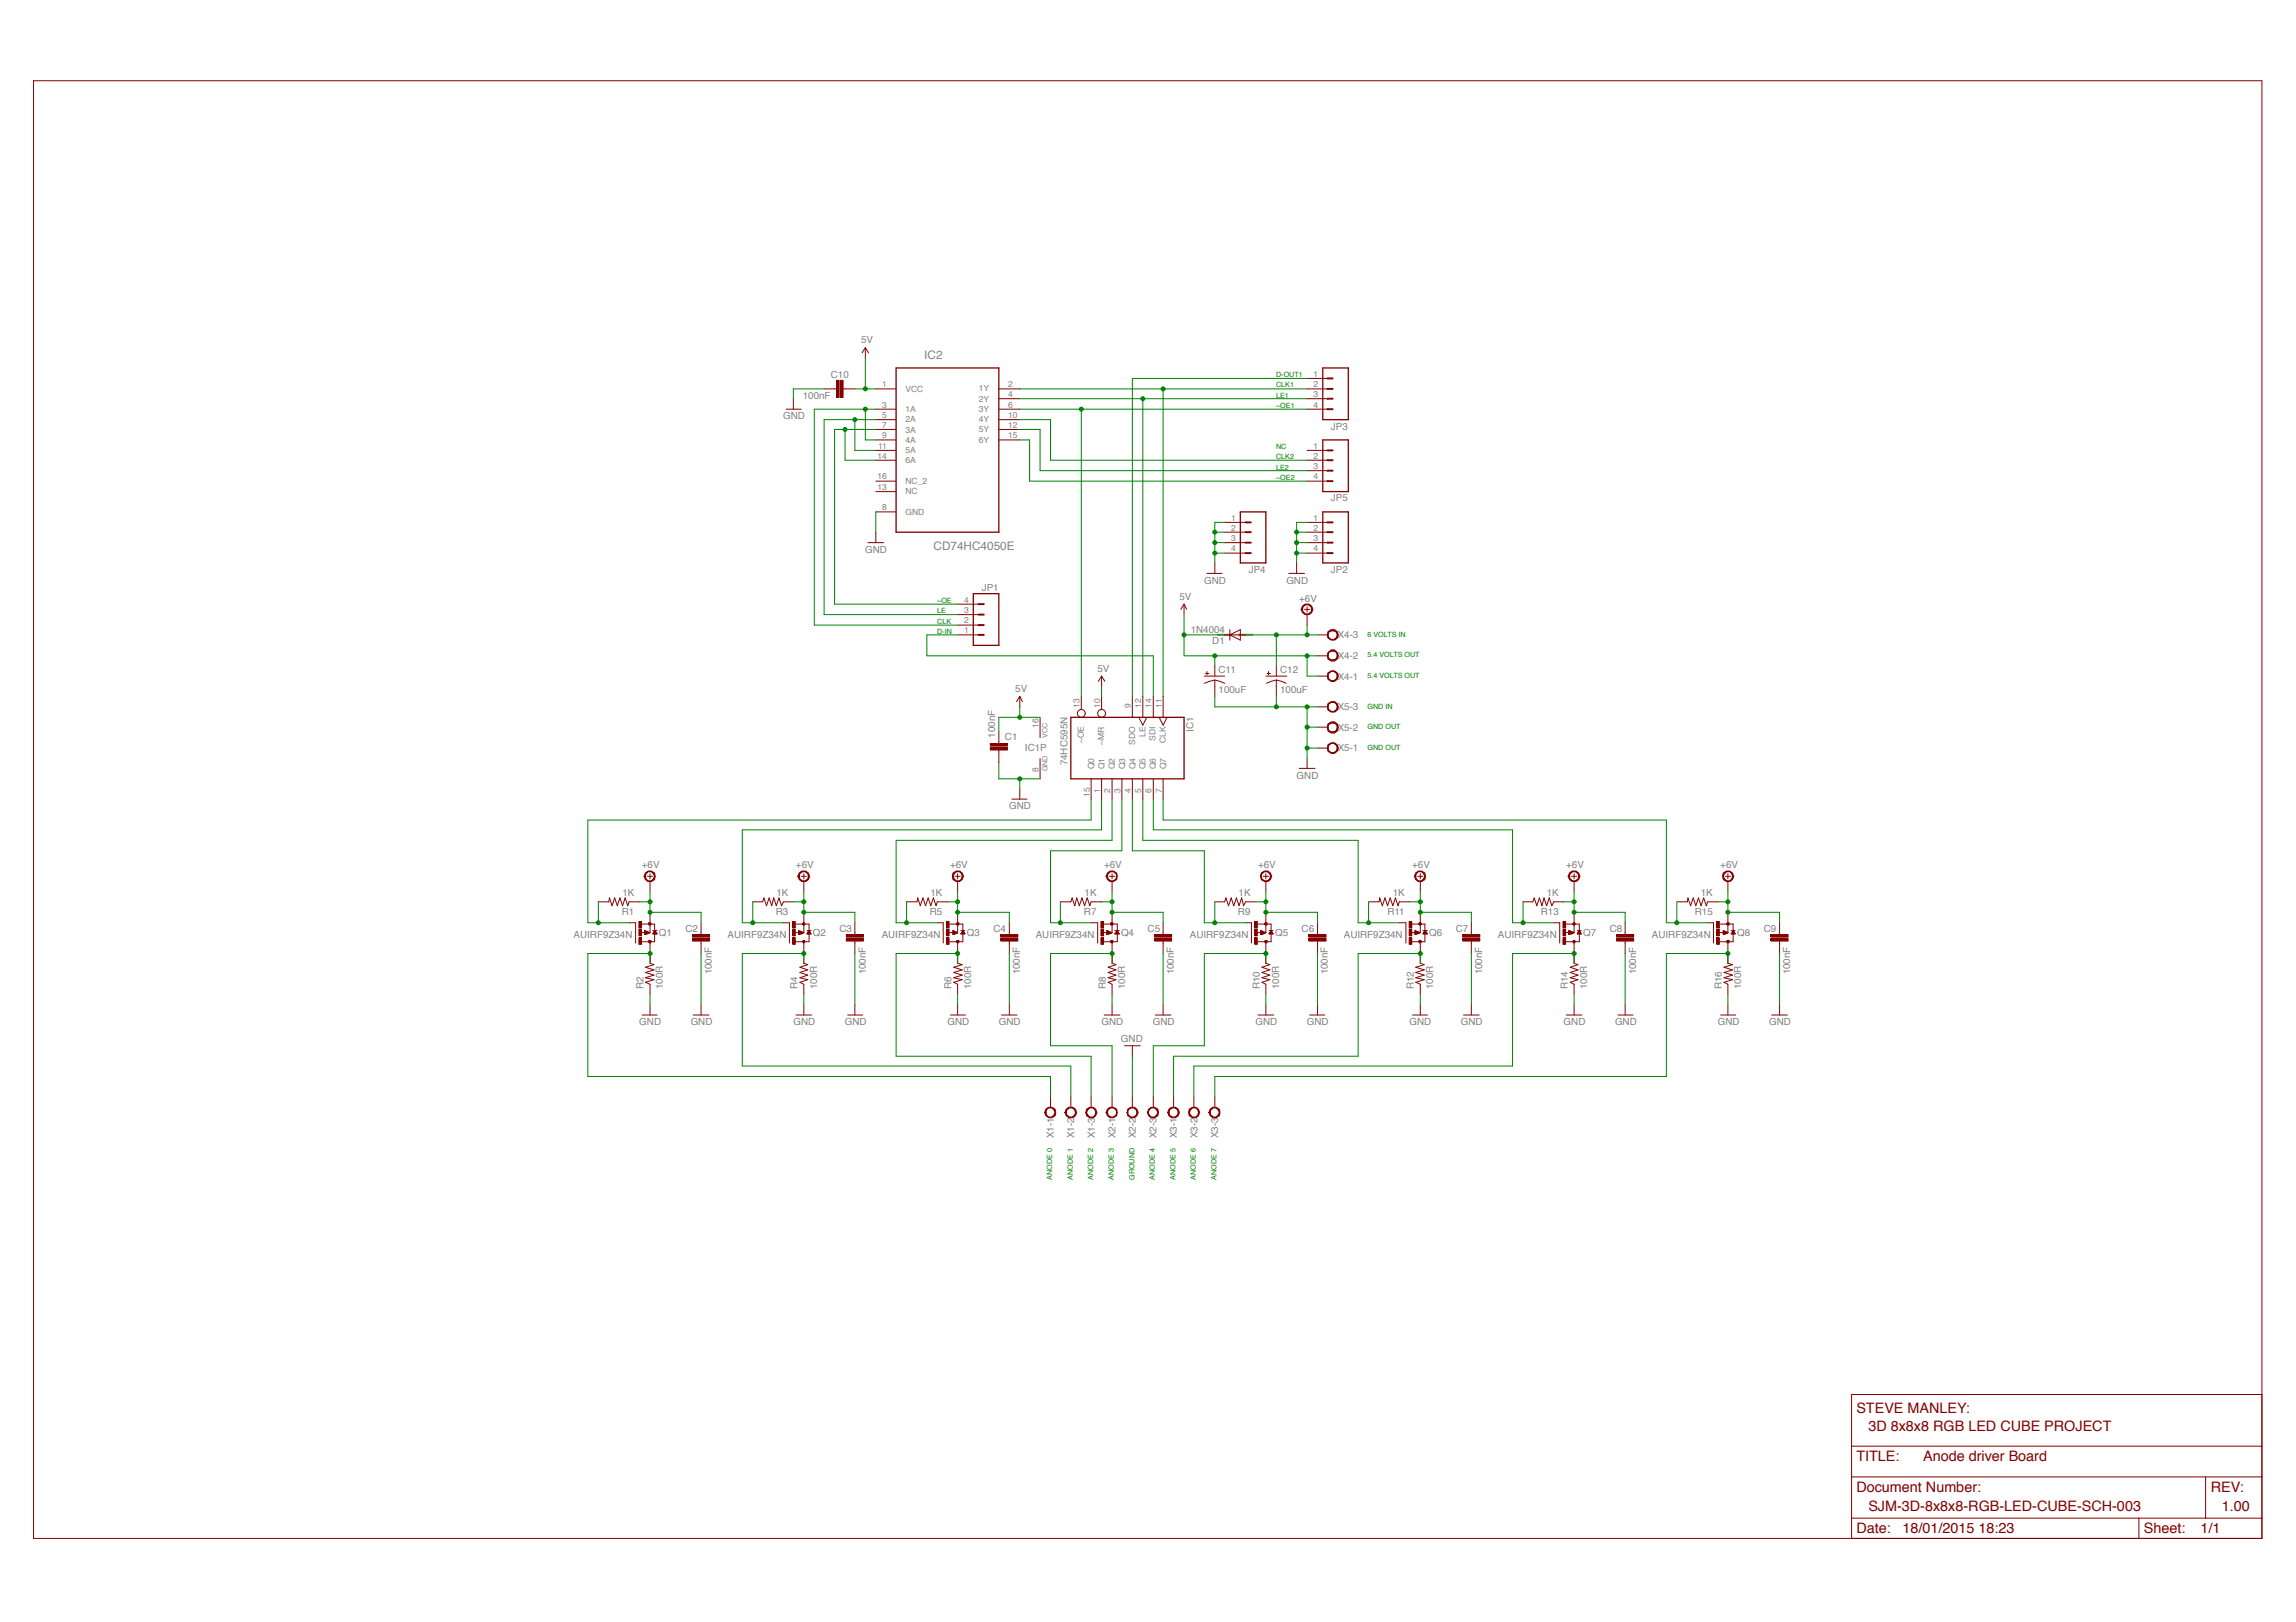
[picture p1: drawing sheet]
<svg xmlns="http://www.w3.org/2000/svg" width="297mm" height="210mm" viewBox="0 0 297 210" stroke-linecap="round" stroke-linejoin="round" font-family="sans-serif">
<defs><g id="words">
<g font-size="1.9" fill="#820000">
<text x="240.2" y="182.9">STEVE MANLEY:</text>
<text x="241.7" y="185.2">3D 8x8x8 RGB LED CUBE PROJECT</text>
<text x="240.2" y="189.1">TITLE:</text>
<text x="248.8" y="189.1">Anode driver Board</text>
<text x="240.2" y="193.1">Document Number:</text>
<text x="241.7" y="195.5">SJM-3D-8x8x8-RGB-LED-CUBE-SCH-003</text>
<text x="286" y="193.1">REV:</text>
<text x="287.5" y="195.5">1.00</text>
<text x="240.2" y="198.4">Date:</text>
<text x="246.1" y="198.4">18/01/2015 18:23</text>
<text x="277.4" y="198.4">Sheet:</text>
<text x="284.7" y="198.4">1/1</text>
</g>
<g font-size="1.5" fill="#808080">
<text x="119.6" y="46.4">IC2</text>
<text x="120.8" y="71.1">CD74HC4050E</text>
</g>
<g font-size="1.3" fill="#808080">
<text x="111.4" y="44.4">5V</text>
<text x="103.9" y="51.7">100nF</text>
<text x="107.5" y="48.9">C10</text>
<text x="101.3" y="54.3">GND</text>
<text x="172.2" y="55.6">JP3</text>
<text x="172.2" y="64.9">JP5</text>
<text x="111.9" y="71.5">GND</text>
<text x="127" y="76.4">JP1</text>
<text x="152.6" y="77.6">5V</text>
<text x="155.8" y="75.5">GND</text>
<text x="161.6" y="74.2">JP4</text>
<text x="166.4" y="75.5">GND</text>
<text x="168.1" y="77.8">+6V</text>
<text x="172.2" y="74.2">JP2</text>
<text x="154" y="81.9">1N4004</text>
<text x="156.8" y="83.3">D1</text>
<text x="173.1" y="82.6">X4-3</text>
<text x="131.3" y="89.6">5V</text>
<text x="142" y="86.9">5V</text>
<text x="157.6" y="89.7">100uF</text>
<text x="157.6" y="87.1">C11</text>
<text x="165.6" y="89.7">100uF</text>
<text x="165.6" y="87.1">C12</text>
<text x="173.1" y="87.9">X4-1</text>
<text x="173.1" y="85.3">X4-2</text>
<text x="128.8" y="95.4" transform="rotate(-90 128.8 95.4)">100nF</text>
<text x="130" y="95.8">C1</text>
<text x="154.4" y="94.7" transform="rotate(-90 154.4 94.7)">IC1</text>
<text x="173.1" y="94.6">X5-2</text>
<text x="173.1" y="91.9">X5-3</text>
<text x="132.6" y="97.2">IC1P</text>
<text x="138.1" y="99.1" transform="rotate(-90 138.1 99.1)">74HC595N</text>
<text x="167.7" y="100.8">GND</text>
<text x="173.1" y="97.2">X5-1</text>
<text x="130.5" y="104.7">GND</text>
<text x="83" y="112.4">+6V</text>
<text x="103" y="112.4">+6V</text>
<text x="122.9" y="112.4">+6V</text>
<text x="142.8" y="112.4">+6V</text>
<text x="162.8" y="112.4">+6V</text>
<text x="182.7" y="112.4">+6V</text>
<text x="202.6" y="112.4">+6V</text>
<text x="222.6" y="112.4">+6V</text>
<text x="80.4" y="118.4">R1</text>
<text x="80.5" y="115.9">1K</text>
<text x="100.4" y="118.4">R3</text>
<text x="100.5" y="115.9">1K</text>
<text x="120.3" y="118.4">R5</text>
<text x="120.4" y="115.9">1K</text>
<text x="140.2" y="118.4">R7</text>
<text x="140.3" y="115.9">1K</text>
<text x="160.2" y="118.4">R9</text>
<text x="160.2" y="115.9">1K</text>
<text x="179.5" y="118.4">R11</text>
<text x="180.2" y="115.9">1K</text>
<text x="199.3" y="118.4">R13</text>
<text x="200.1" y="115.9">1K</text>
<text x="219.3" y="118.4">R15</text>
<text x="220" y="115.9">1K</text>
<text x="74.2" y="121.3">AUIRF9Z34N</text>
<text x="85.2" y="121.1">Q1</text>
<text x="88.7" y="120.6">C2</text>
<text x="94.1" y="121.3">AUIRF9Z34N</text>
<text x="105.2" y="121.1">Q2</text>
<text x="108.6" y="120.6">C3</text>
<text x="114.1" y="121.3">AUIRF9Z34N</text>
<text x="125.1" y="121.1">Q3</text>
<text x="128.5" y="120.6">C4</text>
<text x="134" y="121.3">AUIRF9Z34N</text>
<text x="145" y="121.1">Q4</text>
<text x="148.5" y="120.6">C5</text>
<text x="153.9" y="121.3">AUIRF9Z34N</text>
<text x="165" y="121.1">Q5</text>
<text x="168.4" y="120.6">C6</text>
<text x="173.9" y="121.3">AUIRF9Z34N</text>
<text x="184.9" y="121.1">Q6</text>
<text x="188.3" y="120.6">C7</text>
<text x="193.8" y="121.3">AUIRF9Z34N</text>
<text x="204.8" y="121.1">Q7</text>
<text x="208.3" y="120.6">C8</text>
<text x="213.7" y="121.3">AUIRF9Z34N</text>
<text x="224.7" y="121.1">Q8</text>
<text x="228.2" y="120.6">C9</text>
<text x="83.3" y="128" transform="rotate(-90 83.3 128)">R2</text>
<text x="85.8" y="128" transform="rotate(-90 85.8 128)">100R</text>
<text x="92.1" y="126.1" transform="rotate(-90 92.1 126.1)">100nF</text>
<text x="103.2" y="128" transform="rotate(-90 103.2 128)">R4</text>
<text x="105.7" y="128" transform="rotate(-90 105.7 128)">100R</text>
<text x="112" y="126.1" transform="rotate(-90 112 126.1)">100nF</text>
<text x="123.1" y="128" transform="rotate(-90 123.1 128)">R6</text>
<text x="125.6" y="128" transform="rotate(-90 125.6 128)">100R</text>
<text x="131.9" y="126.1" transform="rotate(-90 131.9 126.1)">100nF</text>
<text x="143" y="128" transform="rotate(-90 143 128)">R8</text>
<text x="145.6" y="128" transform="rotate(-90 145.6 128)">100R</text>
<text x="151.9" y="126.1" transform="rotate(-90 151.9 126.1)">100nF</text>
<text x="163" y="128" transform="rotate(-90 163 128)">R10</text>
<text x="165.5" y="128" transform="rotate(-90 165.5 128)">100R</text>
<text x="171.8" y="126.1" transform="rotate(-90 171.8 126.1)">100nF</text>
<text x="182.9" y="128" transform="rotate(-90 182.9 128)">R12</text>
<text x="185.4" y="128" transform="rotate(-90 185.4 128)">100R</text>
<text x="191.7" y="126.1" transform="rotate(-90 191.7 126.1)">100nF</text>
<text x="202.8" y="128" transform="rotate(-90 202.8 128)">R14</text>
<text x="205.3" y="128" transform="rotate(-90 205.3 128)">100R</text>
<text x="211.7" y="126.1" transform="rotate(-90 211.7 126.1)">100nF</text>
<text x="222.8" y="128" transform="rotate(-90 222.8 128)">R16</text>
<text x="225.3" y="128" transform="rotate(-90 225.3 128)">100R</text>
<text x="231.6" y="126.1" transform="rotate(-90 231.6 126.1)">100nF</text>
<text x="82.7" y="132.6">GND</text>
<text x="89.4" y="132.6">GND</text>
<text x="102.6" y="132.6">GND</text>
<text x="109.3" y="132.6">GND</text>
<text x="122.6" y="132.6">GND</text>
<text x="129.2" y="132.6">GND</text>
<text x="142.5" y="132.6">GND</text>
<text x="145" y="134.9">GND</text>
<text x="149.1" y="132.6">GND</text>
<text x="162.4" y="132.6">GND</text>
<text x="169.1" y="132.6">GND</text>
<text x="182.4" y="132.6">GND</text>
<text x="189" y="132.6">GND</text>
<text x="202.3" y="132.6">GND</text>
<text x="208.9" y="132.6">GND</text>
<text x="222.2" y="132.6">GND</text>
<text x="228.9" y="132.6">GND</text>
<text x="136.3" y="147.3" transform="rotate(-90 136.3 147.3)">X1-1</text>
<text x="139" y="147.3" transform="rotate(-90 139 147.3)">X1-2</text>
<text x="141.6" y="147.3" transform="rotate(-90 141.6 147.3)">X1-3</text>
<text x="144.3" y="147.3" transform="rotate(-90 144.3 147.3)">X2-1</text>
<text x="147" y="147.3" transform="rotate(-90 147 147.3)">X2-2</text>
<text x="149.6" y="147.3" transform="rotate(-90 149.6 147.3)">X2-3</text>
<text x="152.3" y="147.3" transform="rotate(-90 152.3 147.3)">X3-1</text>
<text x="154.9" y="147.3" transform="rotate(-90 154.9 147.3)">X3-2</text>
<text x="157.6" y="147.3" transform="rotate(-90 157.6 147.3)">X3-3</text>
</g>
<g font-size="1.1" fill="#808080">
<text x="114.1" y="50.1">1</text>
<text x="114.1" y="52.7">3</text>
<text x="117.2" y="50.7">VCC</text>
<text x="117.2" y="53.3">1A</text>
<text x="126.6" y="50.6">1Y</text>
<text x="126.6" y="52">2Y</text>
<text x="126.6" y="53.3">3Y</text>
<text x="130.4" y="50.1">2</text>
<text x="130.4" y="51.4">4</text>
<text x="130.4" y="52.7">6</text>
<text x="169.9" y="48.8">1</text>
<text x="169.9" y="50.1">2</text>
<text x="169.9" y="51.4">3</text>
<text x="169.9" y="52.7">4</text>
<text x="113.5" y="59.4">14</text>
<text x="113.6" y="58.1">11</text>
<text x="114.1" y="54.1">5</text>
<text x="114.1" y="55.4">7</text>
<text x="114.1" y="56.7">9</text>
<text x="117.2" y="54.7">2A</text>
<text x="117.2" y="56">3A</text>
<text x="117.2" y="57.3">4A</text>
<text x="117.2" y="58.6">5A</text>
<text x="117.2" y="60">6A</text>
<text x="126.6" y="54.6">4Y</text>
<text x="126.6" y="56">5Y</text>
<text x="126.6" y="57.3">6Y</text>
<text x="130.4" y="54.1">10</text>
<text x="130.4" y="55.4">12</text>
<text x="130.4" y="56.7">15</text>
<text x="169.9" y="58.1">1</text>
<text x="169.9" y="59.4">2</text>
<text x="113.5" y="62">16</text>
<text x="113.5" y="63.4">13</text>
<text x="117.2" y="62.6">NC_2</text>
<text x="117.2" y="64">NC</text>
<text x="169.9" y="60.7">3</text>
<text x="169.9" y="62">4</text>
<text x="114.1" y="66">8</text>
<text x="117.2" y="66.6">GND</text>
<text x="159.3" y="67.4">1</text>
<text x="159.3" y="68.7">2</text>
<text x="159.3" y="70">3</text>
<text x="159.3" y="71.3">4</text>
<text x="169.9" y="67.4">1</text>
<text x="169.9" y="68.7">2</text>
<text x="169.9" y="70">3</text>
<text x="169.9" y="71.3">4</text>
<text x="124.7" y="78">4</text>
<text x="124.7" y="82">1</text>
<text x="124.7" y="80.6">2</text>
<text x="124.7" y="79.3">3</text>
<text x="134.3" y="94.2" transform="rotate(-90 134.3 94.2)">16</text>
<text x="139.7" y="91.6" transform="rotate(-90 139.7 91.6)">13</text>
<text x="142.3" y="91.6" transform="rotate(-90 142.3 91.6)">10</text>
<text x="146.3" y="91.6" transform="rotate(-90 146.3 91.6)">9</text>
<text x="147.6" y="91.6" transform="rotate(-90 147.6 91.6)">12</text>
<text x="148.2" y="95.4" transform="rotate(-90 148.2 95.4)">LE</text>
<text x="149" y="91.6" transform="rotate(-90 149 91.6)">14</text>
<text x="149.5" y="95.9" transform="rotate(-90 149.5 95.9)">SDI</text>
<text x="150.3" y="91.6" transform="rotate(-90 150.3 91.6)">11</text>
<text x="134.3" y="99.9" transform="rotate(-90 134.3 99.9)">8</text>
<text x="140.2" y="96.2" transform="rotate(-90 140.2 96.2)">~OE</text>
<text x="141.6" y="99.5" transform="rotate(-90 141.6 99.5)">Q0</text>
<text x="142.9" y="96.4" transform="rotate(-90 142.9 96.4)">~MR</text>
<text x="142.9" y="99.5" transform="rotate(-90 142.9 99.5)">Q1</text>
<text x="144.2" y="99.5" transform="rotate(-90 144.2 99.5)">Q2</text>
<text x="145.6" y="99.5" transform="rotate(-90 145.6 99.5)">Q3</text>
<text x="146.9" y="96.4" transform="rotate(-90 146.9 96.4)">SDO</text>
<text x="146.9" y="99.5" transform="rotate(-90 146.9 99.5)">Q4</text>
<text x="148.2" y="99.5" transform="rotate(-90 148.2 99.5)">Q5</text>
<text x="149.5" y="99.5" transform="rotate(-90 149.5 99.5)">Q6</text>
<text x="150.8" y="96.1" transform="rotate(-90 150.8 96.1)">CLK</text>
<text x="150.9" y="99.5" transform="rotate(-90 150.9 99.5)">Q7</text>
<text x="141" y="103.2" transform="rotate(-90 141 103.2)">15</text>
<text x="142.3" y="102.6" transform="rotate(-90 142.3 102.6)">1</text>
<text x="143.6" y="102.6" transform="rotate(-90 143.6 102.6)">2</text>
<text x="145" y="102.6" transform="rotate(-90 145 102.6)">3</text>
<text x="146.3" y="102.6" transform="rotate(-90 146.3 102.6)">4</text>
<text x="147.6" y="102.6" transform="rotate(-90 147.6 102.6)">5</text>
<text x="149" y="102.6" transform="rotate(-90 149 102.6)">6</text>
<text x="150.3" y="102.6" transform="rotate(-90 150.3 102.6)">7</text>
</g>
<g font-size=".9" fill="#008100">
<text x="165.1" y="52.8">~OE1</text>
<text x="165.1" y="50.1">CLK1</text>
<text x="165.1" y="51.5">LE1</text>
<text x="165.1" y="48.8">D-OUT1</text>
<text x="165.1" y="59.4">CLK2</text>
<text x="165.1" y="58.1">NC</text>
<text x="165.1" y="60.8">LE2</text>
<text x="165.1" y="62.1">~OE2</text>
<text x="121.2" y="80.7">CLK</text>
<text x="121.2" y="82">D-IN</text>
<text x="121.2" y="78">~OE</text>
<text x="121.2" y="79.4">LE</text>
<text x="176.9" y="82.4">6 VOLTS IN</text>
<text x="176.9" y="85.1">5.4 VOLTS OUT</text>
<text x="176.9" y="87.7">5.4 VOLTS OUT</text>
<text x="176.9" y="91.7">GND IN</text>
<text x="176.9" y="94.4">GND OUT</text>
<text x="176.9" y="97">GND OUT</text>
<text x="136.1" y="152.7" transform="rotate(-90 136.1 152.7)">ANODE 0</text>
<text x="138.8" y="152.7" transform="rotate(-90 138.8 152.7)">ANODE 1</text>
<text x="141.4" y="152.7" transform="rotate(-90 141.4 152.7)">ANODE 2</text>
<text x="144.1" y="152.7" transform="rotate(-90 144.1 152.7)">ANODE 3</text>
<text x="146.8" y="152.7" transform="rotate(-90 146.8 152.7)">GROUND</text>
<text x="149.4" y="152.7" transform="rotate(-90 149.4 152.7)">ANODE 4</text>
<text x="152.1" y="152.7" transform="rotate(-90 152.1 152.7)">ANODE 5</text>
<text x="154.7" y="152.7" transform="rotate(-90 154.7 152.7)">ANODE 6</text>
<text x="157.4" y="152.7" transform="rotate(-90 157.4 152.7)">ANODE 7</text>
</g>
<g font-size=".9" fill="#808080">
<text x="135.5" y="95.4" transform="rotate(-90 135.5 95.4)">VCC</text>
<text x="135.5" y="99.8" transform="rotate(-90 135.5 99.8)">GND</text>
</g>
</g></defs>
<path d="M160.2 82.1h1.9v.1h-1.9z" fill="#808080"/>
<path d="M160.2 82.1h1.9v.1h-1.9z" fill="none" stroke="#808080" stroke-width=".13"/>
<path d="M157.5 82.1h1.8v.1h-1.8z" fill="#808080"/>
<path d="M157.5 82.1h1.9v.1h-1.9z" fill="none" stroke="#808080" stroke-width=".13"/>
<g fill="none" stroke="#820000" stroke-width=".13">
<path d="M4.3 10.4h288.3v188.7h-288.3zM128.1 96.7h2.2v.4h-2.2zM128.1 96.2h2.2v.4h-2.2zM129.2 94.7v1.6M129.2 97.1v1.6M134.6 92.8v2.7M134.6 98.2v2.6M139.9 90.1v1.7M142.5 87.5l.4 .7M142.5 87.5l-.4 .7M142.5 87.5v1.4M142.5 90.1v1.7"/>
<path d="M146.5 90.1v2.7M147.3 92.8l.5 1 .6-1M147.8 90.1v2.7M149.2 90.1v2.7M150 92.8l.5 1 .5-1M150.5 90.1v2.7M77.4 116.7h1.4v-.5l.4 1 .3-1 .4 1 .3-1 .3 1 .4-1 .3 1 .2-.5h1.3M81.4 119.4h.8v2.6M83 119.6h1.7v.8M84.1 119.4v1.3h-1.2M141.2 100.8v2.6M142.5 100.8v2.6"/>
<path d="M143.9 100.8v2.6M145.1 100.8v2.6M146.5 100.8v2.6M147.8 100.8v2.6M149.2 100.8v2.6M150.5 100.8v2.6M84.1 121.9v.1M84.4 120.4h.6M84.7 120.8v1.1h-1.7M239.5 191.1h53.1M239.5 196.5h53.1M239.5 187.1h53.1"/>
<path d="M276.7 196.5v2.6M285.3 191.1v5.4M292.6 180.5h-53.1v18.6"/>
<circle cx="139.9" cy="92.3" r=".51"/>
<circle cx="142.5" cy="92.3" r=".51"/>
</g>
<path d="M128.1 96.9h2.2M128.1 96.4h2.2" fill="none" stroke="#820000" stroke-width=".34"/>
<path d="M138.5 92.8h14.7v8h-14.7z" fill="none" stroke="#820000" stroke-width=".17"/>
<path d="M83.9 119.4h.3v.2l-.1 .1-.2-.1z" fill-rule="evenodd" fill="#820000"/>
<path d="M83.9 119.4h.3l.1 .2-.2 .2-.2-.1z" fill="none" stroke="#820000" stroke-width=".13"/>
<path d="M83.9 121.7h.3v.1l-.1 .2-.2-.1z" fill-rule="evenodd" fill="#820000"/>
<path d="M83.9 121.7h.3l.1 .2-.2 .1h-.2z" fill="none" stroke="#820000" stroke-width=".13"/>
<path d="M82.6 121.3h.4v.9h-.4z" fill="#820000"/>
<path d="M82.7 121.4h.3v.8h-.3z" fill="none" stroke="#820000" stroke-width=".13"/>
<path d="M82.6 119.2h.4v.9h-.4z" fill="#820000"/>
<path d="M82.7 119.2h.3v.9h-.3z" fill="none" stroke="#820000" stroke-width=".13"/>
<path d="M82.6 120.2h.4v.9h-.4z" fill="#820000"/>
<g fill="none" stroke="#820000" stroke-width=".13">
<path d="M131.9 90.1l.4 .7M131.9 90.1l-.4 .7M131.9 90.1v1.4M84.1 118.1v1.3M90.7 119.4v1.5M97.4 116.7h1.3l.1-.5 .4 1 .3-1 .3 1 .3-1 .3 1 .4-1 .3 1 .3-.5h1.2M101.4 119.4h.7v2.6M103 119.6h1.7v.8M104 119.4v1.3h-1.1M130.9 103.4h2M131.9 102.1v1.3M82.7 120.3h.3v.8h-.3z"/>
<path d="M83.1 131.4h1.9M83.4 120.4l.7 .3-.7 .2M83.4 120.4v.5M83.4 120.9h.1M83.4 120.9h.4M83.4 120.8h.6M83.4 120.7h.6M83.4 120.6h.4M83.4 120.5h.2M83.4 120.4h.1M84.1 122v2.7l.5 .1-1.1 .4 1.1 .3-1.1 .3 1.1 .4-1.1 .3 1.1 .3-1.1 .3 .6 .3v1.2M84.1 130v1.4"/>
<path d="M84.5 120.8h.4M84.5 120.7h.4M84.6 120.6h.3M84.7 120.4l.3 .5h-.6zM84.7 120.5h.1M84.7 120.4h.1M89.6 120.9h2.2v.4h-2.2zM89.6 121.4h2.2v.4h-2.2zM89.7 131.4h2M90.7 121.8v1.6M90.7 130v1.4M104 121.9v.1"/>
<path d="M104.4 120.4h.5M104.7 120.8v1.1h-1.8"/>
</g>
<path d="M89.6 121.1h2.2M89.6 121.6h2.2" fill="none" stroke="#820000" stroke-width=".34"/>
<path d="M103.9 119.4h.2v.2l-.1 .1-.2-.1z" fill-rule="evenodd" fill="#820000"/>
<path d="M103.9 119.4h.2l.1 .2-.2 .2-.2-.2z" fill="none" stroke="#820000" stroke-width=".13"/>
<path d="M103.9 121.7h.2v.1l-.1 .2-.2-.2z" fill-rule="evenodd" fill="#820000"/>
<path d="M103.9 121.7h.2l.1 .2-.2 .1-.2-.1z" fill="none" stroke="#820000" stroke-width=".13"/>
<path d="M102.5 121.3h.4v.9h-.4z" fill="#820000"/>
<path d="M102.6 121.4h.3v.8h-.3z" fill="none" stroke="#820000" stroke-width=".13"/>
<path d="M102.5 119.2h.4v.9h-.4z" fill="#820000"/>
<path d="M102.6 119.2h.3v.9h-.3z" fill="none" stroke="#820000" stroke-width=".13"/>
<path d="M102.5 120.2h.4v.9h-.4z" fill="#820000"/>
<g fill="none" stroke="#820000" stroke-width=".13">
<path d="M104 118.1v1.3M110.6 119.4v1.5M117.3 116.7h1.3l.1-.5 .4 1 .3-1 .3 1 .4-1 .3 1 .4-1 .3 1 .2-.5h1.3M121.3 119.4h.7v2.6M122.9 119.6h1.7v.8M123.9 119.4v1.3h-1.1M102.6 120.3h.3v.8h-.3zM103 131.4h2M103.3 120.4l.7 .3M103.3 120.4v.5M103.3 120.9h.1M103.3 120.9h.4"/>
<path d="M103.3 120.8h.6M103.3 120.7h.7M103.3 120.6h.4M103.3 120.5h.3M103.3 120.4h.1M104 122v2.7l.5 .1-1 .4 1 .3-1 .3 1 .4-1 .3 1 .3-1 .3 .5 .3v1.2M104 130v1.4M104 120.7l-.7 .2M104.4 120.8h.4M104.5 120.7h.3M104.5 120.6h.3M104.6 120.5h.2"/>
<path d="M104.7 120.4l.2 .5h-.5zM104.7 120.4h.1M109.5 120.9h2.2v.4h-2.2zM109.5 121.4h2.2v.4h-2.2zM109.7 131.4h1.9M110.6 121.8v1.6M110.6 130v1.4M123.9 121.9v.1M124.3 120.4h.5M124.6 120.8v1.1h-1.7"/>
</g>
<path d="M109.5 121.1h2.2M109.5 121.6h2.2" fill="none" stroke="#820000" stroke-width=".34"/>
<path d="M123.8 119.4h.2v.2l-.1 .1-.1-.1h-.1z" fill-rule="evenodd" fill="#820000"/>
<path d="M123.8 119.4h.3v.3l-.2 .1-.2-.2z" fill="none" stroke="#820000" stroke-width=".13"/>
<path d="M123.8 121.7h.2v.2l-.1 .1-.2-.2z" fill-rule="evenodd" fill="#820000"/>
<path d="M123.8 121.7h.3v.3h-.2l-.2-.1z" fill="none" stroke="#820000" stroke-width=".13"/>
<path d="M122.4 121.3h.4v.9h-.4z" fill="#820000"/>
<path d="M122.4 121.4h.4v.8h-.4z" fill="none" stroke="#820000" stroke-width=".13"/>
<path d="M122.4 119.2h.4v.9h-.4z" fill="#820000"/>
<path d="M122.4 119.2h.4v.9h-.4z" fill="none" stroke="#820000" stroke-width=".13"/>
<path d="M122.4 120.2h.4v.9h-.4z" fill="#820000"/>
<g fill="none" stroke="#820000" stroke-width=".13">
<path d="M123.9 118.1v1.3M130.6 119.4v1.5M137.2 116.7h1.3l.2-.5 .3 1 .3-1 .3 1 .4-1 .3 1 .4-1 .3 1 .2-.5h1.3M141.2 119.4h.8v2.6M142.8 119.6h1.7v.8M143.9 119.4v1.3h-1.2M122.4 120.3h.4v.8h-.4zM123 131.4h1.9M123.3 120.4l.6 .3M123.3 120.4v.5M123.3 120.9h.1M123.3 120.9h.3"/>
<path d="M123.3 120.8h.6M123.3 120.7h.6M123.3 120.6h.4M123.3 120.5h.2M123.3 120.4h.1M123.9 122v2.7l.6 .1-1.1 .4 1.1 .3-1.1 .3 1.1 .4-1.1 .3 1.1 .3-1.1 .3 .5 .3v1.2M123.9 130v1.4M123.9 120.7l-.6 .2M124.4 120.8h.4M124.4 120.7h.3M124.5 120.6h.2M124.6 120.4l.2 .5h-.5z"/>
<path d="M124.6 120.5h.1M124.6 120.4h.1M129.5 120.9h2.2v.4h-2.2zM129.5 121.4h2.2v.4h-2.2zM129.6 131.4h2M130.6 121.8v1.6M130.6 130v1.4M143.9 121.9v.1M144.2 120.4h.6M144.5 120.8v1.1h-1.7"/>
</g>
<path d="M129.5 121.1h2.2M129.5 121.6h2.2" fill="none" stroke="#820000" stroke-width=".34"/>
<path d="M143.7 119.4h.2l.1 .2-.2 .1-.1-.1z" fill-rule="evenodd" fill="#820000"/>
<path d="M143.7 119.4h.3v.2l-.1 .2-.2-.1z" fill="none" stroke="#820000" stroke-width=".13"/>
<path d="M143.7 121.7h.2l.1 .1-.2 .2-.1-.1z" fill-rule="evenodd" fill="#820000"/>
<path d="M143.7 121.7h.3v.2l-.1 .1h-.2z" fill="none" stroke="#820000" stroke-width=".13"/>
<path d="M142.4 121.3h.3v.9h-.3z" fill="#820000"/>
<path d="M142.4 121.4h.4v.8h-.4z" fill="none" stroke="#820000" stroke-width=".13"/>
<path d="M142.4 119.2h.3v.9h-.3z" fill="#820000"/>
<path d="M142.4 119.2h.4v.9h-.4z" fill="none" stroke="#820000" stroke-width=".13"/>
<path d="M142.4 120.2h.3v.9h-.3z" fill="#820000"/>
<g fill="none" stroke="#820000" stroke-width=".13">
<path d="M143.9 118.1v1.3M150.5 119.4v1.5M157.2 116.7h1.2l.2-.5 .3 1 .4-1 .3 1 .4-1 .3 1 .3-1 .3 1 .2-.5h1.3M161.1 119.4h.8v2.6M162.8 119.6h1.6v.8M163.8 119.4v1.3h-1.1M142.4 120.3h.4v.8h-.4zM142.9 131.4h2M143.2 120.4l.7 .3-.7 .2M143.2 120.4v.5M143.2 120.9h.1M143.2 120.9h.4"/>
<path d="M143.2 120.8h.6M143.2 120.7h.6M143.2 120.6h.4M143.2 120.5h.2M143.2 120.4h.1M143.9 122v2.7l.5 .1-1 .4 1 .3-1 .3 1 .4-1 .3 1 .3-1 .3 .5 .3v1.2M143.9 130v1.4M144.3 120.8h.4M144.4 120.7h.3M144.4 120.6h.2M144.5 120.5h.1M144.5 120.4l.3 .5h-.6z"/>
<path d="M144.5 120.4h.1M149.4 120.9h2.2v.4h-2.2zM149.4 121.4h2.2v.4h-2.2zM149.5 131.4h2M150.5 121.8v1.6M150.5 130v1.4M163.8 121.9v.1M164.2 120.4h.5M164.4 120.8v1.1h-1.6"/>
</g>
<path d="M149.4 121.1h2.2M149.4 121.6h2.2" fill="none" stroke="#820000" stroke-width=".34"/>
<path d="M163.7 119.4h.2v.2l-.2 .1-.1-.1z" fill-rule="evenodd" fill="#820000"/>
<path d="M163.7 119.4h.2v.3l-.1 .1-.2-.2z" fill="none" stroke="#820000" stroke-width=".13"/>
<path d="M163.7 121.7h.2v.2l-.2 .1-.1-.2z" fill-rule="evenodd" fill="#820000"/>
<path d="M163.7 121.7h.2v.3h-.1l-.2-.1z" fill="none" stroke="#820000" stroke-width=".13"/>
<path d="M162.3 121.3h.3v.9h-.3z" fill="#820000"/>
<path d="M162.3 121.4h.4v.8h-.4z" fill="none" stroke="#820000" stroke-width=".13"/>
<path d="M162.3 119.2h.3v.9h-.3z" fill="#820000"/>
<path d="M162.3 119.2h.4v.9h-.4z" fill="none" stroke="#820000" stroke-width=".13"/>
<path d="M162.3 120.2h.3v.9h-.3z" fill="#820000"/>
<g fill="none" stroke="#820000" stroke-width=".13">
<path d="M163.8 118.1v1.3M170.5 119.4v1.5M177.1 116.7h1.3l.1-.5 .3 1 .4-1 .3 1 .4-1 .3 1 .3-1 .4 1 .1-.5h1.4M181 119.4h.9v2.6M182.6 119.6h1.7v.8M183.7 119.4v1.3h-1.1M162.3 120.3h.4v.8h-.4zM162.8 131.4h2M163.1 120.4l.7 .3M163.1 120.4v.5M163.1 120.9h.2M163.1 120.9h.4"/>
<path d="M163.1 120.8h.6M163.1 120.7h.7M163.1 120.6h.4M163.1 120.5h.2M163.1 120.4h.1M163.8 122v2.7l.5 .1-1 .4 1 .3-1 .3 1 .4-1 .3 1 .3-1 .3 .5 .3v1.2M163.8 130v1.4M163.8 120.7l-.7 .2M164.2 120.8h.5M164.3 120.7h.3M164.4 120.6h.1M164.4 120.5h.1"/>
<path d="M164.4 120.4l.3 .5h-.5zM164.4 120.4h.1M169.4 120.9h2.2v.4h-2.2zM169.4 121.4h2.2v.4h-2.2zM169.4 131.4h2M170.5 121.8v1.6M170.5 130v1.4M183.7 121.9v.1M184.1 120.4h.6M184.3 120.8v1.1h-1.7"/>
</g>
<path d="M169.3 121.1h2.2M169.3 121.6h2.2" fill="none" stroke="#820000" stroke-width=".34"/>
<path d="M183.6 119.4h.2l.1 .2-.2 .1-.1-.1z" fill-rule="evenodd" fill="#820000"/>
<path d="M183.6 119.4h.2l.1 .2-.2 .2-.1-.1z" fill="none" stroke="#820000" stroke-width=".13"/>
<path d="M183.6 121.7h.2l.1 .1-.2 .2-.1-.1z" fill-rule="evenodd" fill="#820000"/>
<path d="M183.6 121.7h.2l.1 .2-.2 .1h-.1z" fill="none" stroke="#820000" stroke-width=".13"/>
<path d="M182.3 121.3h.3v.9h-.3z" fill="#820000"/>
<path d="M182.3 121.4h.3v.8h-.3z" fill="none" stroke="#820000" stroke-width=".13"/>
<path d="M182.3 119.2h.3v.9h-.3z" fill="#820000"/>
<path d="M182.3 119.2h.3v.9h-.3z" fill="none" stroke="#820000" stroke-width=".13"/>
<path d="M182.3 120.2h.3v.9h-.3z" fill="#820000"/>
<g fill="none" stroke="#820000" stroke-width=".13">
<path d="M183.7 118.1v1.3M190.4 119.4v1.5M197 116.7h1.3l.2-.5 .3 1 .4-1 .3 1 .2-1 .4 1 .3-1 .4 1 .2-.5h1.3M201 119.4h.8v2.6M202.6 119.6h1.7v.8M203.6 119.4v1.3h-1.1M182.3 120.3h.3v.8h-.3zM182.7 131.4h2M183.1 120.4l.6 .3-.6 .2M183.1 120.4v.5M183.1 120.9h.1M183.1 120.9h.3"/>
<path d="M183.1 120.8h.6M183.1 120.7h.6M183.1 120.6h.4M183.1 120.5h.1M183.1 120.4h.1M183.7 122v2.7l.6 .1-1.1 .4 1.1 .3-1.1 .3 1.1 .4-1.1 .3 1.1 .3-1.1 .3 .5 .3v1.2M183.7 130v1.4M184.2 120.8h.4M184.2 120.7h.3M184.3 120.6h.2M184.3 120.4l.4 .5h-.6zM184.3 120.5h.1"/>
<path d="M184.3 120.4h.1M189.3 120.9h2.2v.4h-2.2zM189.3 121.4h2.2v.4h-2.2zM189.3 131.4h2.1M190.4 121.8v1.6M190.4 130v1.4M203.6 121.9v.1M204.1 120.4h.5M204.3 120.8v1.1h-1.8"/>
</g>
<path d="M189.2 121.1h2.2M189.2 121.6h2.2" fill="none" stroke="#820000" stroke-width=".34"/>
<path d="M203.5 119.4h.2l.1 .2-.2 .1-.1-.1z" fill-rule="evenodd" fill="#820000"/>
<path d="M203.6 119.4h.1l.1 .2-.2 .2-.1-.2z" fill="none" stroke="#820000" stroke-width=".13"/>
<path d="M203.5 121.7h.2l.1 .1-.2 .2-.1-.2z" fill-rule="evenodd" fill="#820000"/>
<path d="M203.6 121.7h.1l.1 .2-.2 .1-.1-.1z" fill="none" stroke="#820000" stroke-width=".13"/>
<path d="M202.2 121.3h.3v.9h-.3z" fill="#820000"/>
<path d="M202.2 121.4h.3v.8h-.3z" fill="none" stroke="#820000" stroke-width=".13"/>
<path d="M202.2 119.2h.3v.9h-.3z" fill="#820000"/>
<path d="M202.2 119.2h.3v.9h-.3z" fill="none" stroke="#820000" stroke-width=".13"/>
<path d="M202.2 120.2h.3v.9h-.3z" fill="#820000"/>
<g fill="none" stroke="#820000" stroke-width=".13">
<path d="M203.6 118.1v1.3M210.2 119.4v1.5M216.9 116.7h1.4l.1-.5 .3 1 .4-1 .3 1 .3-1 .4 1 .3-1 .3 1 .2-.5h1.4M220.9 119.4h.8v2.6M222.5 119.6h1.7v.8M223.5 119.4v1.3h-1.1M202.2 120.3h.3v.8h-.3zM202.6 131.4h2.1M203 120.4l.6 .3M203 120.4v.5M203 120.9h.1M203 120.9h.4"/>
<path d="M203 120.8h.6M203 120.7h.6M203 120.6h.4M203 120.5h.2M203 120.4h.1M203.6 122v2.7l.6 .1-1.1 .4 1.1 .3-1.1 .3 1.1 .4-1.1 .3 1.1 .3-1.1 .3 .5 .3v1.2M203.6 130v1.4M203.6 120.7l-.6 .2M204.1 120.8h.4M204.2 120.7h.3M204.2 120.6h.2M204.2 120.5h.2"/>
<path d="M204.3 120.4l.3 .5h-.5zM204.3 120.4h.1M209.1 120.9h2.2v.4h-2.2zM209.1 121.4h2.2v.4h-2.2zM209.3 131.4h2M210.2 121.8v1.6M210.2 130v1.4M223.5 121.9v.1M224 120.4h.5M224.2 120.8v1.1h-1.7"/>
</g>
<path d="M209.1 121.1h2.2M209.1 121.6h2.2" fill="none" stroke="#820000" stroke-width=".34"/>
<path d="M223.4 119.4h.3v.2l-.2 .1-.1-.1z" fill-rule="evenodd" fill="#820000"/>
<path d="M223.5 119.4h.2v.3l-.2 .1v-.1l-.1-.1z" fill="none" stroke="#820000" stroke-width=".13"/>
<path d="M223.4 121.7h.3v.2l-.2 .1-.1-.2z" fill-rule="evenodd" fill="#820000"/>
<path d="M223.5 121.7h.2v.3h-.2l-.1-.1z" fill="none" stroke="#820000" stroke-width=".13"/>
<path d="M222.1 121.3h.3v.9h-.3z" fill="#820000"/>
<path d="M222.1 121.4h.3v.8h-.3z" fill="none" stroke="#820000" stroke-width=".13"/>
<path d="M222.1 119.2h.3v.9h-.3z" fill="#820000"/>
<path d="M222.1 119.2h.3v.9h-.3z" fill="none" stroke="#820000" stroke-width=".13"/>
<path d="M222.1 120.2h.3v.9h-.3z" fill="#820000"/>
<g fill="none" stroke="#820000" stroke-width=".13">
<path d="M223.5 118.1v1.3M230.2 119.4v1.5M222.1 120.3h.3v.8h-.3zM222.6 131.4h2M222.9 120.4l.6 .3M222.9 120.4v.5M222.9 120.9h.1M222.9 120.9h.4M222.9 120.8h.6M222.9 120.7h.6M222.9 120.6h.5M222.9 120.5h.2"/>
<path d="M222.9 120.4h.1M223.5 122v2.7l.6 .1-1.1 .4 1.1 .3-1.1 .3 1.1 .4-1.1 .3 1.1 .3-1.1 .3 .5 .3v1.2M223.5 130v1.4M223.5 120.7l-.6 .2M224 120.8h.5M224 120.7h.4M224.1 120.6h.3M224.1 120.5h.2M224.2 120.4l.3 .5h-.5zM224.2 120.4h.1M229.1 120.9h2.2v.4h-2.2zM229.1 121.4h2.2v.4h-2.2z"/>
<path d="M229.2 131.4h2M230.2 121.8v1.6M230.2 130v1.4"/>
</g>
<path d="M229.1 121.1h2.2M229.1 121.6h2.2" fill="none" stroke="#820000" stroke-width=".34"/>
<path d="M135.3 143.5l.3-.2h.5l.4 .2 .1 .4-.1 .5-.4 .2h-.5l-.3-.2-.2-.5h.2l.1-.3 .2-.2h.5l.4 .5-.4 .6h-.5l-.2-.2-.1-.4h-.2z" fill-rule="evenodd" fill="#820000"/>
<path d="M135.3 143.5l.4-.2h.4l.4 .2 .1 .5-.1 .4-.4 .2h-.4l-.4-.2-.2-.4h.2l.1-.4 .3-.2h.4l.4 .6-.4 .6h-.4l-.3-.3-.1-.3h-.2zM135.9 141.9v1.4" fill="none" stroke="#820000" stroke-width=".13"/>
<path d="M137.9 143.5l.4-.2h.5l.3 .2 .2 .4-.2 .5-.3 .2h-.5l-.4-.2-.1-.5h.1l.1-.3 .3-.2h.4l.3 .2 .1 .3-.1 .4-.3 .2h-.4l-.3-.2-.1-.4h-.1z" fill-rule="evenodd" fill="#820000"/>
<path d="M137.9 143.5l.4-.2h.5l.3 .2 .2 .5-.2 .4-.3 .2h-.5l-.4-.2-.1-.4h.1l.1-.4 .4-.2h.3l.3 .2 .1 .4-.1 .3-.3 .3h-.3l-.4-.3-.1-.3h-.1zM138.5 141.9v1.4" fill="none" stroke="#820000" stroke-width=".13"/>
<path d="M140.5 143.5l.5-.2h.4l.3 .2 .2 .4-.2 .5-.3 .2h-.4l-.5-.2v-.5l.5-.5h.4a.69 .69 0 0 1 0 1.1h-.4l-.3-.2-.2-.4z" fill-rule="evenodd" fill="#820000"/>
<path d="M140.6 143.5l.4-.2h.4l.4 .2 .1 .5-.1 .4-.4 .2h-.4l-.4-.2-.1-.4 .5-.6h.4a.69 .69 0 0 1 0 1.2h-.4l-.3-.3-.1-.3h-.1zM141.2 141.9v1.4" fill="none" stroke="#820000" stroke-width=".13"/>
<path d="M143.3 143.5l.3-.2h.4l.4 .2 .1 .4-.1 .5-.4 .2h-.4l-.3-.2-.2-.5h.2v-.3l.4-.2h.3l.4 .2v.3v.4l-.4 .2h-.3l-.4-.2v-.4h-.2z" fill-rule="evenodd" fill="#820000"/>
<path d="M143.3 143.5l.3-.2h.4l.5 .2v.5v.4l-.5 .2h-.4l-.3-.2-.2-.4h.2l.1-.4 .3-.2h.3l.4 .2 .1 .4-.1 .3-.4 .3h-.3l-.3-.3-.1-.3h-.2zM143.9 141.9v1.4" fill="none" stroke="#820000" stroke-width=".13"/>
<path d="M145.9 143.5l.4-.2h.4l.4 .2 .1 .4-.1 .5-.4 .2h-.4l-.4-.2-.1-.5h.1l.1-.3 .3-.2h.3l.4 .2 .1 .3-.1 .4-.4 .2h-.3l-.3-.2-.1-.4h-.1z" fill-rule="evenodd" fill="#820000"/>
<path d="M145.9 143.5l.4-.2h.4l.4 .2 .2 .5-.2 .4-.4 .2h-.4l-.4-.2-.1-.4h.1l.1-.4 .3-.2h.4l.3 .2 .1 .4-.1 .3-.3 .3h-.4l-.3-.3-.1-.3h-.1zM146.5 141.9v1.4" fill="none" stroke="#820000" stroke-width=".13"/>
<path d="M148.6 143.5l.3-.2h.5l.4 .2 .1 .4-.1 .5-.4 .2h-.5l-.3-.2-.2-.5 .5-.5h.5l.4 .5-.4 .6h-.5l-.5-.6z" fill-rule="evenodd" fill="#820000"/>
<path d="M148.6 143.5l.3-.2h.5l.4 .2 .1 .5-.1 .4-.4 .2h-.5l-.3-.2-.2-.4 .5-.6h.5l.4 .6-.4 .6h-.5l-.5-.6zM149.2 141.9v1.4" fill="none" stroke="#820000" stroke-width=".13"/>
<path d="M151.2 143.5l.4-.2h.5l.3 .2 .2 .4-.2 .5-.3 .2h-.5l-.4-.2-.2-.5h.2l.1-.3 .3-.2h.4l.3 .2 .1 .3-.1 .4-.3 .2h-.4l-.3-.2-.1-.4h-.2z" fill-rule="evenodd" fill="#820000"/>
<path d="M151.2 143.5l.4-.2h.5l.3 .2 .2 .5-.2 .4-.3 .2h-.5l-.4-.2-.1-.4h.1l.1-.4 .4-.2h.3l.3 .2 .1 .4-.1 .3-.3 .3h-.3l-.4-.3-.1-.3h-.1zM151.8 141.9v1.4" fill="none" stroke="#820000" stroke-width=".13"/>
<path d="M153.8 143.5l.5-.2h.4l.3 .2 .2 .4-.2 .5-.3 .2h-.4l-.5-.2v-.5l.5-.5h.4a.69 .69 0 0 1 0 1.1h-.4l-.3-.2-.2-.4z" fill-rule="evenodd" fill="#820000"/>
<path d="M153.9 143.5l.4-.2h.4l.3 .2 .2 .5-.2 .4-.3 .2h-.4l-.4-.2-.1-.4 .5-.6h.4a.69 .69 0 0 1 0 1.2h-.4l-.3-.3-.1-.3h-.1zM154.5 141.9v1.4" fill="none" stroke="#820000" stroke-width=".13"/>
<path d="M156.5 143.5l.4-.2h.4l.4 .2 .1 .4-.1 .5-.4 .2h-.4l-.4-.2-.1-.5h.1l.1-.3 .4-.2h.3l.4 .5-.4 .6h-.3l-.4-.2-.1-.4h-.1z" fill-rule="evenodd" fill="#820000"/>
<g fill="none" stroke="#820000" stroke-width=".13">
<path d="M106.6 50.3h1.6M108.2 49.2h.4v2.2h-.4zM108.7 49.2h.4v2.2h-.4zM109.1 50.3h1.5M113.3 50.3h2.6M113.3 53h2.6M113.3 54.3h2.6M113.3 55.6h2.6M113.3 56.9h2.6M113.3 58.3h2.6M113.3 59.6h2.6M129.2 50.3h2.7"/>
<path d="M129.2 53h2.7M129.2 54.3h2.7M129.2 55.6h2.7M129.2 56.9h2.7M129.2 51.6h2.7M169.1 50.3h2.6M169.1 53h2.6M169.1 58.3h2.6M169.1 59.6h2.6M169.1 51.6h2.6M169.1 49h2.6M112.3 70.2h2"/>
<path d="M113.3 62.3h2.6M113.3 63.6h2.6M113.3 66.2h2.6M113.3 68.9v1.3M123.9 79.5h2.7M123.9 78.2h2.7M169.1 62.3h2.6M169.1 70.2h2.6M169.1 60.9h2.6M169.1 67.6h2.6M169.1 68.9h2.6M169.1 71.6h2.6"/>
<path d="M123.9 82.2h2.7M123.9 80.9h2.7M145.5 135.3h2M146.5 135.3v1.4M156.6 143.5l.3-.2h.4l.5 .2v.5v.4l-.5 .2h-.4l-.3-.2-.2-.4h.2l.1-.4 .3-.2h.3l.5 .6-.5 .6h-.3l-.3-.3-.1-.3h-.2zM157.2 141.9v1.4"/>
</g>
<path d="M115.9 47.6h13.3v21.3h-13.3zM171.1 47.6h3.3v6.7h-3.3zM171.1 56.9h3.3v6.7h-3.3zM125.9 76.8h3.3v6.7h-3.3zM171.1 66.2h3.3v6.6h-3.3z" fill="none" stroke="#820000" stroke-width=".17"/>
<path d="M108.4 49.2v2.2M108.9 49.2v2.2" fill="none" stroke="#820000" stroke-width=".34"/>
<g fill="none" stroke="#820000" stroke-width=".25">
<path d="M171.7 51.6h.7M171.7 50.3h.7M171.7 49h.7M171.7 53h.7M171.7 59.6h.7M171.7 58.3h.7M126.6 79.5h.7M126.6 78.2h.7M171.7 60.9h.7M171.7 62.3h.7M171.7 70.2h.7M171.7 68.9h.7"/>
<path d="M171.7 67.6h.7M171.7 71.6h.7M126.6 80.9h.7M126.6 82.2h.7"/>
</g>
<path d="M171.8 87.1l.4-.3h.4l.4 .3 .1 .4-.1 .4-.4 .3h-.4l-.4-.3-.1-.4h.1l.1-.4 .3-.2h.4l.3 .2 .1 .4-.1 .3-.3 .3h-.4l-.3-.3-.1-.3h-.1z" fill-rule="evenodd" fill="#820000"/>
<path d="M170.5 87.5h1.2M171.8 87.1l.4-.3h.5l.3 .3 .2 .4-.2 .4-.3 .3h-.5l-.4-.3-.1-.4h.1l.1-.3 .3-.3h.4l.3 .3 .1 .3-.1 .3-.3 .3h-.4l-.3-.3-.1-.3h-.1z" fill="none" stroke="#820000" stroke-width=".13"/>
<path d="M171.8 84.4l.4-.3h.4l.4 .3 .1 .5-.1 .4-.4 .2h-.4l-.4-.2-.1-.4h.1l.1-.5 .3-.1h.4l.3 .1 .1 .5-.1 .3-.3 .2h-.4l-.3-.2-.1-.3h-.1z" fill-rule="evenodd" fill="#820000"/>
<path d="M170.5 84.9h1.2M171.8 84.4l.4-.3h.5l.3 .3 .2 .5-.2 .4-.3 .2h-.5l-.4-.2-.1-.4h.1l.1-.5 .3-.1h.4l.3 .1 .1 .5-.1 .3-.3 .2h-.4l-.3-.2-.1-.3h-.1z" fill="none" stroke="#820000" stroke-width=".13"/>
<path d="M171.8 81.7l.4-.2h.4l.4 .2 .1 .4-.1 .5-.4 .2h-.4l-.4-.2-.1-.5h.1l.1-.3 .3-.2h.4l.3 .2 .1 .3-.1 .4-.3 .2h-.4l-.3-.2-.1-.4h-.1z" fill-rule="evenodd" fill="#820000"/>
<g fill="none" stroke="#820000" stroke-width=".13">
<path d="M101.7 53h2M102.6 51.6v1.4M153.2 78.2l.3 .7M153.2 78.2l-.4 .7M153.2 78.2v1.3M156.1 74.2h2M157.2 72.8v1.4M158.4 67.6h2.7M158.4 68.9h2.7M158.4 70.2h2.7M158.4 71.6h2.7M166.7 74.2h2.1"/>
<path d="M167.7 72.8v1.4M168.1 99.4h2M169.1 98.2v1.2M170.5 82.2h1.2M171.8 81.7l.4-.2h.5l.3 .2 .2 .5-.2 .4-.3 .2h-.5l-.4-.2-.1-.4h.1l.1-.4 .3-.1h.4l.3 .1 .1 .4-.1 .3-.3 .3h-.4l-.3-.3-.1-.3h-.1zM83.8 113.4h.6M84.1 113.1v.6"/>
</g>
<path d="M160.5 66.2h3.3v6.6h-3.3z" fill="none" stroke="#820000" stroke-width=".17"/>
<path d="M161.1 70.2h.7M161.1 68.9h.7M161.1 67.6h.7M161.1 71.6h.7" fill="none" stroke="#820000" stroke-width=".25"/>
<path d="M83.5 113l.3-.3h.4l.5 .3 .1 .4-.1 .4-.5 .3h-.4l-.3-.3-.2-.4h.2l.1-.4 .2-.2h.4l.5 .6-.5 .6h-.4l-.2-.3-.1-.3h-.2z" fill-rule="evenodd" fill="#820000"/>
<path d="M83.5 113l.3-.3h.5l.4 .3 .1 .4-.1 .4-.4 .3h-.5l-.3-.3-.2-.4h.2l.1-.3 .2-.3h.5l.4 .6-.4 .6h-.5l-.2-.3-.1-.3h-.2zM84.1 114.1v1.3M103.7 113.4h.6M104 113.1v.6" fill="none" stroke="#820000" stroke-width=".13"/>
<path d="M103.4 113l.3-.3h.5l.4 .3 .1 .4-.1 .4-.4 .3h-.5l-.3-.3-.2-.4h.2l.1-.4 .3-.2h.3l.4 .2 .1 .4-.1 .3-.4 .3h-.3l-.3-.3-.1-.3h-.2z" fill-rule="evenodd" fill="#820000"/>
<path d="M103.4 113l.3-.3h.5l.4 .3 .2 .4-.2 .4-.4 .3h-.5l-.3-.3-.2-.4h.2l.1-.3 .3-.3h.4l.3 .3 .1 .3-.1 .3-.3 .3h-.4l-.3-.3-.1-.3h-.2zM104 114.1v1.3M123.5 113.4h.7M123.9 113.1v.6" fill="none" stroke="#820000" stroke-width=".13"/>
<path d="M123.3 113l.4-.3h.4l.4 .3 .1 .4-.1 .4-.4 .3h-.4l-.4-.3-.1-.4 .5-.6h.4a.69 .69 0 0 1 0 1.2h-.4l-.3-.3-.1-.3h-.1z" fill-rule="evenodd" fill="#820000"/>
<path d="M123.3 113l.4-.3h.4l.4 .3 .2 .4-.2 .4-.4 .3h-.4l-.4-.3-.1-.4 .5-.6h.4a.69 .69 0 0 1 0 1.2h-.4l-.2-.3-.2-.3h-.1zM123.9 114.1v1.3M143.5 113.4h.7M143.9 113.1v.6" fill="none" stroke="#820000" stroke-width=".13"/>
<path d="M143.3 113l.3-.3h.4l.4 .3 .1 .4-.1 .4-.4 .3h-.4l-.3-.3-.2-.4h.2v-.4l.4-.2h.3l.4 .2v.4v.3l-.4 .3h-.3l-.4-.3v-.3h-.2z" fill-rule="evenodd" fill="#820000"/>
<path d="M143.3 113l.3-.3h.4l.5 .3v.4v.4l-.5 .3h-.4l-.3-.3-.2-.4h.2l.1-.3 .3-.3h.3l.4 .3 .1 .3-.1 .3-.4 .3h-.3l-.3-.3-.1-.3h-.2zM143.9 114.1v1.3M163.4 113.4h.7M163.8 113.1v.6" fill="none" stroke="#820000" stroke-width=".13"/>
<path d="M163.2 113l.4-.3h.4l.3 .3 .2 .4-.2 .4-.3 .3h-.4l-.4-.3-.1-.4h.1v-.4l.4-.2h.3l.4 .2v.4v.3l-.4 .3h-.3l-.4-.3v-.3h-.1z" fill-rule="evenodd" fill="#820000"/>
<path d="M163.2 113l.4-.3h.4l.4 .3 .1 .4-.1 .4-.4 .3h-.4l-.4-.3-.1-.4h.1l.1-.3 .3-.3h.3l.4 .3 .1 .3-.1 .3-.4 .3h-.3l-.3-.3-.1-.3h-.1zM163.8 114.1v1.3M183.4 113.4h.7M183.7 113.1v.6" fill="none" stroke="#820000" stroke-width=".13"/>
<path d="M183.1 113l.4-.3h.4l.4 .3 .1 .4-.1 .4-.4 .3h-.4l-.4-.3-.1-.4h.1l.1-.4 .3-.2h.4l.4 .6-.4 .6h-.4l-.3-.3-.1-.3h-.1z" fill-rule="evenodd" fill="#820000"/>
<path d="M183.2 113l.3-.3h.4l.4 .3 .1 .4-.1 .4-.4 .3h-.4l-.3-.3-.2-.4h.2v-.3l.3-.3h.4l.4 .6-.4 .6h-.4l-.3-.3v-.3h-.2zM183.7 114.1v1.3M203.3 113.4h.7M203.6 113.1v.6" fill="none" stroke="#820000" stroke-width=".13"/>
<path d="M203 113l.4-.3h.5l.3 .3 .2 .4-.2 .4-.3 .3h-.5l-.4-.3-.1-.4h.1l.1-.4 .4-.2h.3l.3 .2 .1 .4-.1 .3-.3 .3h-.3l-.4-.3-.1-.3h-.1z" fill-rule="evenodd" fill="#820000"/>
<path d="M203.1 113l.3-.3h.5l.3 .3 .2 .4-.2 .4-.3 .3h-.5l-.3-.3-.2-.4h.2v-.3l.4-.3h.3l.4 .3v.3v.3l-.4 .3h-.3l-.4-.3v-.3h-.2zM203.6 114.1v1.3M223.2 113.4h.7M223.5 113.1v.6" fill="none" stroke="#820000" stroke-width=".13"/>
<path d="M222.9 113l.5-.3h.4l.3 .3 .2 .4-.2 .4-.3 .3h-.4l-.5-.3-.1-.4 .6-.6h.4a.69 .69 0 0 1 0 1.2h-.4l-.3-.3-.2-.3h-.1z" fill-rule="evenodd" fill="#820000"/>
<path d="M168.8 78.9h.6M169.1 78.5v.7M222.9 113l.5-.3h.4l.3 .3 .2 .4-.2 .4-.3 .3h-.4l-.5-.3v-.4l.5-.6h.4a.69 .69 0 0 1 0 1.2h-.4l-.3-.3-.2-.3zM223.5 114.1v1.3" fill="none" stroke="#820000" stroke-width=".13"/>
<path d="M168.5 78.4l.3-.2h.5l.4 .2 .1 .4-.1 .5-.4 .2h-.5l-.3-.2-.2-.5h.2l.1-.3 .3-.3h.3l.4 .3 .1 .3-.1 .4-.4 .2h-.3l-.3-.2-.1-.4h-.2z" fill-rule="evenodd" fill="#820000"/>
<path d="M168.5 78.4l.3-.2h.6l.3 .2 .2 .5-.2 .4-.3 .2h-.6l-.3-.2-.2-.4h.2l.1-.4 .3-.2h.4l.3 .2 .1 .4-.1 .3-.3 .3h-.4l-.3-.3-.1-.3h-.2zM169.1 79.5v1.4M158.4 82.2h2.7M159.1 82.2l1.4-.7v1.3zM159.1 81.5v1.3" fill="none" stroke="#820000" stroke-width=".13"/>
<path d="M171.8 96.4l.4-.3h.4l.4 .3 .1 .4-.1 .4-.4 .3h-.4l-.4-.3-.1-.4h.1l.1-.4 .3-.2h.4l.3 .2 .1 .4-.1 .3-.3 .3h-.4l-.3-.3-.1-.3h-.1z" fill-rule="evenodd" fill="#820000"/>
<path d="M170.5 96.8h1.2M171.8 96.4l.4-.3h.5l.3 .3 .2 .4-.2 .4-.3 .3h-.5l-.4-.3-.1-.4h.1l.1-.3 .3-.3h.4l.3 .3 .1 .3-.1 .3-.3 .3h-.4l-.3-.3-.1-.3h-.1z" fill="none" stroke="#820000" stroke-width=".13"/>
<path d="M171.8 93.7l.4-.3h.4l.4 .3 .1 .4-.1 .5-.4 .2h-.4l-.4-.2-.1-.5h.1l.1-.4 .3-.1h.4l.3 .1 .1 .4-.1 .4-.3 .2h-.4l-.3-.2-.1-.4h-.1z" fill-rule="evenodd" fill="#820000"/>
<path d="M170.5 94.1h1.2M171.8 93.7l.4-.3h.5l.3 .3 .2 .4-.2 .5-.3 .3h-.5l-.4-.3-.1-.5h.1l.1-.3 .3-.2h.4l.3 .2 .1 .3-.1 .4-.3 .2h-.4l-.3-.2-.1-.4h-.1z" fill="none" stroke="#820000" stroke-width=".13"/>
<path d="M171.8 91l.4-.2h.4l.4 .2 .1 .5-.1 .4-.4 .2h-.4l-.4-.2-.1-.4h.1l.1-.4 .3-.2h.4l.3 .2 .1 .4-.1 .3-.3 .2h-.4l-.3-.2-.1-.3h-.1z" fill-rule="evenodd" fill="#820000"/>
<g fill="none" stroke="#820000" stroke-width=".13">
<path d="M112 45l.4 .7M112 45l-.5 .7M112 45v1.3M155.8 87.5h2.6M156 87.2h.4M156.1 86.9v.4M157.2 88l1.2 .4M157.2 88l-1.4 .4M157.2 86.1v1.4M157.2 88v2.1M163.8 87.5h2.7M163.9 87.2h.5"/>
<path d="M164.1 86.9v.4M165.1 88l1.3 .4M165.1 88l-1.2 .4M165.1 86.1v1.4M165.1 88v2.1M170.5 91.5h1.2M171.8 91.1l.4-.3h.5l.3 .3 .2 .4-.2 .4-.3 .3h-.5l-.4-.3-.1-.4h.1l.1-.4 .3-.2h.4l.3 .2 .1 .4-.1 .3-.3 .3h-.4l-.3-.3-.1-.3h-.1z"/>
</g>
<path d="M129.2 98.7v2.1h5.4M131.9 100.8v1.3M84.1 128.6v1.4" fill="none" stroke="#008100" stroke-width=".13"/>
<circle cx="131.9" cy="100.8" r=".25" fill="#008100"/>
<g fill="none" stroke="#008100" stroke-width=".13">
<path d="M113.3 66.2v2.7M167.7 68.9h1.4M169.1 67.6h-1.4v5.2M90.7 123.4v6.6M104 128.6v1.4M110.6 123.4v6.6M123.9 128.6v1.4M130.6 123.4v6.6M143.9 128.6v1.4M146.5 136.7v5.2M150.5 123.4v6.6M163.8 128.6v1.4"/>
<path d="M170.5 123.4v6.6M183.7 128.6v1.4M190.4 123.4v6.6M203.6 128.6v1.4M210.2 123.4v6.6M223.5 128.6v1.4M230.2 123.4v6.6"/>
<circle cx="131.9" cy="100.8" r=".25"/>
</g>
<circle cx="167.7" cy="68.8" r=".25" fill="#008100"/>
<g fill="none" stroke="#008100" stroke-width=".13">
<path d="M167.7 70.2h1.4"/>
<circle cx="167.7" cy="68.9" r=".25"/>
</g>
<circle cx="167.7" cy="70.2" r=".25" fill="#008100"/>
<g fill="none" stroke="#008100" stroke-width=".13">
<path d="M167.7 71.6h1.4"/>
<circle cx="167.7" cy="70.2" r=".25"/>
</g>
<circle cx="167.7" cy="71.6" r=".25" fill="#008100"/>
<g fill="none" stroke="#008100" stroke-width=".13">
<path d="M106.6 50.3h-4v1.3M157.2 68.9h1.2M158.4 67.6h-1.2v5.2"/>
<circle cx="167.7" cy="71.6" r=".25"/>
</g>
<circle cx="157.1" cy="68.8" r=".25" fill="#008100"/>
<g fill="none" stroke="#008100" stroke-width=".13">
<path d="M157.2 70.2h1.2"/>
<circle cx="157.2" cy="68.9" r=".25"/>
</g>
<circle cx="157.1" cy="70.2" r=".25" fill="#008100"/>
<g fill="none" stroke="#008100" stroke-width=".13">
<path d="M157.2 71.6h1.2"/>
<circle cx="157.2" cy="70.2" r=".25"/>
</g>
<circle cx="157.1" cy="71.6" r=".25" fill="#008100"/>
<g fill="none" stroke="#008100" stroke-width=".13">
<path d="M169.1 96.8h1.4M170.5 94.1h-1.4v4.1"/>
<circle cx="157.2" cy="71.6" r=".25"/>
</g>
<circle cx="169.1" cy="96.8" r=".25" fill="#008100"/>
<g fill="none" stroke="#008100" stroke-width=".13">
<path d="M170.5 91.5h-1.4v2.6"/>
<circle cx="169.1" cy="96.8" r=".25"/>
</g>
<circle cx="169.1" cy="94.1" r=".25" fill="#008100"/>
<g fill="none" stroke="#008100" stroke-width=".13">
<path d="M165.1 90.1v1.4h4"/>
<circle cx="169.1" cy="94.1" r=".25"/>
</g>
<circle cx="169.1" cy="91.5" r=".25" fill="#008100"/>
<g fill="none" stroke="#008100" stroke-width=".13">
<path d="M157.2 90.1v1.4h7.9"/>
<circle cx="169.1" cy="91.5" r=".25"/>
</g>
<circle cx="165.1" cy="91.5" r=".25" fill="#008100"/>
<g fill="none" stroke="#008100" stroke-width=".13">
<path d="M131.9 91.5v1.3M134.6 92.8h-5.4v1.9"/>
<circle cx="165.1" cy="91.5" r=".25"/>
</g>
<circle cx="131.9" cy="92.8" r=".25" fill="#008100"/>
<g fill="none" stroke="#008100" stroke-width=".13">
<path d="M153.2 79.5v5.4h4M153.2 82.2h5.2"/>
<circle cx="131.9" cy="92.8" r=".25"/>
</g>
<circle cx="153.2" cy="82.1" r=".25" fill="#008100"/>
<g fill="none" stroke="#008100" stroke-width=".13">
<path d="M157.2 84.9h13.3M169.1 84.9v2.6h1.4"/>
<circle cx="153.2" cy="82.2" r=".25"/>
</g>
<circle cx="169.1" cy="84.9" r=".25" fill="#008100"/>
<g fill="none" stroke="#008100" stroke-width=".13">
<path d="M157.2 84.9v1.2"/>
<circle cx="169.1" cy="84.9" r=".25"/>
</g>
<circle cx="157.1" cy="84.9" r=".25" fill="#008100"/>
<g fill="none" stroke="#008100" stroke-width=".13">
<path d="M110.6 50.3h2.7M112 46.3v4"/>
<circle cx="157.2" cy="84.9" r=".25"/>
</g>
<circle cx="111.9" cy="50.3" r=".25" fill="#008100"/>
<g fill="none" stroke="#008100" stroke-width=".13">
<path d="M142.5 88.9v1.2M76.1 123.4h8v1.3"/>
<circle cx="112" cy="50.3" r=".25"/>
</g>
<circle cx="84.1" cy="123.4" r=".25" fill="#008100"/>
<g fill="none" stroke="#008100" stroke-width=".13">
<path d="M77.4 116.7v2.7M141.2 103.4v2.7h-65.1v13.3h5.3M76.1 123.4v15.9h59.8v2.6"/>
<circle cx="84.1" cy="123.4" r=".25"/>
</g>
<circle cx="77.4" cy="119.4" r=".25" fill="#008100"/>
<g fill="none" stroke="#008100" stroke-width=".13">
<path d="M96 123.4h8v1.3"/>
<circle cx="77.4" cy="119.4" r=".25"/>
</g>
<circle cx="104" cy="123.4" r=".25" fill="#008100"/>
<g fill="none" stroke="#008100" stroke-width=".13">
<path d="M96 107.4v12h5.4M97.4 116.7v2.7M96 123.4v14.6h42.5v3.9"/>
<circle cx="104" cy="123.4" r=".25"/>
</g>
<circle cx="97.4" cy="119.4" r=".25" fill="#008100"/>
<g fill="none" stroke="#008100" stroke-width=".13">
<path d="M142.5 103.4v4h-46.5M115.9 123.4h8v1.3"/>
<circle cx="97.4" cy="119.4" r=".25"/>
</g>
<circle cx="123.9" cy="123.4" r=".25" fill="#008100"/>
<g fill="none" stroke="#008100" stroke-width=".13">
<path d="M115.9 108.7v10.7h5.4M117.3 116.7v2.7M115.9 123.4v13.3h25.3v5.2"/>
<circle cx="123.9" cy="123.4" r=".25"/>
</g>
<circle cx="117.3" cy="119.4" r=".25" fill="#008100"/>
<g fill="none" stroke="#008100" stroke-width=".13">
<path d="M143.9 103.4v5.3h-28M135.9 123.4h8v1.3"/>
<circle cx="117.3" cy="119.4" r=".25"/>
</g>
<circle cx="143.8" cy="123.4" r=".25" fill="#008100"/>
<g fill="none" stroke="#008100" stroke-width=".13">
<path d="M135.9 110.1v9.3h5.3M137.2 116.7v2.7M135.9 123.4v11.9h8v6.6"/>
<circle cx="143.9" cy="123.4" r=".25"/>
</g>
<circle cx="137.2" cy="119.4" r=".25" fill="#008100"/>
<g fill="none" stroke="#008100" stroke-width=".13">
<path d="M145.1 103.4v6.7h-9.2M155.8 123.4h8v1.3"/>
<circle cx="137.2" cy="119.4" r=".25"/>
</g>
<circle cx="163.7" cy="123.4" r=".25" fill="#008100"/>
<g fill="none" stroke="#008100" stroke-width=".13">
<path d="M155.8 110.1v9.3h5.3M157.2 116.7v2.7M155.8 123.4v11.9h-6.6v6.6"/>
<circle cx="163.8" cy="123.4" r=".25"/>
</g>
<circle cx="157.1" cy="119.4" r=".25" fill="#008100"/>
<g fill="none" stroke="#008100" stroke-width=".13">
<path d="M146.5 103.4v6.7h9.3M175.7 123.4h8v1.3"/>
<circle cx="157.2" cy="119.4" r=".25"/>
</g>
<circle cx="183.7" cy="123.4" r=".25" fill="#008100"/>
<g fill="none" stroke="#008100" stroke-width=".13">
<path d="M175.7 108.7v10.7h5.3M177.1 116.7v2.7M175.7 123.4v13.3h-23.9v5.2"/>
<circle cx="183.7" cy="123.4" r=".25"/>
</g>
<circle cx="177" cy="119.4" r=".25" fill="#008100"/>
<g fill="none" stroke="#008100" stroke-width=".13">
<path d="M147.8 103.4v5.3h27.9M195.7 123.4h7.9v1.3"/>
<circle cx="177.1" cy="119.4" r=".25"/>
</g>
<circle cx="203.6" cy="123.4" r=".25" fill="#008100"/>
<g fill="none" stroke="#008100" stroke-width=".13">
<path d="M195.7 107.4v12h5.3M197 116.7v2.7M195.7 123.4v14.6h-41.2v3.9"/>
<circle cx="203.6" cy="123.4" r=".25"/>
</g>
<circle cx="197" cy="119.4" r=".25" fill="#008100"/>
<g fill="none" stroke="#008100" stroke-width=".13">
<path d="M149.2 103.4v4h46.5M215.6 123.4h7.9v1.3"/>
<circle cx="197" cy="119.4" r=".25"/>
</g>
<circle cx="223.5" cy="123.4" r=".25" fill="#008100"/>
<g fill="none" stroke="#008100" stroke-width=".13">
<path d="M215.6 106.1v13.3h5.3M216.9 116.7v2.7M215.6 123.4v15.9h-58.4v2.6"/>
<circle cx="223.5" cy="123.4" r=".25"/>
</g>
<circle cx="216.9" cy="119.4" r=".25" fill="#008100"/>
<g fill="none" stroke="#008100" stroke-width=".13">
<path d="M131.9 50.3h37.2M150.5 50.3v39.8M150.5 103.4v2.7h65.1"/>
<circle cx="216.9" cy="119.4" r=".25"/>
</g>
<circle cx="150.5" cy="50.3" r=".25" fill="#008100"/>
<g fill="none" stroke="#008100" stroke-width=".13">
<path d="M112 53v3.9h1.3M113.3 53h-8v27.9h18.6M169.1 49h-22.6v41.1M123.9 82.2h-4v2.7h29.3v5.2"/>
<circle cx="150.5" cy="50.3" r=".25"/>
</g>
<circle cx="111.9" cy="52.9" r=".25" fill="#008100"/>
<g fill="none" stroke="#008100" stroke-width=".13">
<path d="M110.6 54.3v4h2.7M113.3 54.3h-6.7v25.2h17.3"/>
<circle cx="112" cy="53" r=".25"/>
</g>
<circle cx="110.6" cy="54.3" r=".25" fill="#008100"/>
<g fill="none" stroke="#008100" stroke-width=".13">
<path d="M109.3 55.6v4h4M113.3 55.6h-5.3v22.6h15.9"/>
<circle cx="110.6" cy="54.3" r=".25"/>
</g>
<circle cx="109.3" cy="55.6" r=".25" fill="#008100"/>
<g fill="none" stroke="#008100" stroke-width=".13">
<path d="M131.9 51.6h37.2M147.8 51.6v38.5"/>
<circle cx="109.3" cy="55.6" r=".25"/>
</g>
<circle cx="147.8" cy="51.6" r=".25" fill="#008100"/>
<g fill="none" stroke="#008100" stroke-width=".13">
<path d="M131.9 53h37.2M139.9 53v37.1"/>
<circle cx="147.8" cy="51.6" r=".25"/>
</g>
<circle cx="139.9" cy="52.9" r=".25" fill="#008100"/>
<g fill="none" stroke="#008100" stroke-width=".13">
<path d="M131.9 56.9h1.3v5.4h35.9M131.9 55.6h2.7v5.3h34.5M131.9 54.3h4v5.3h33.2M161.1 82.2h9.4M169.1 80.9v1.3"/>
<circle cx="139.9" cy="53" r=".25"/>
</g>
<circle cx="169.1" cy="82.1" r=".25" fill="#008100"/>
<g fill="none" stroke="#008100" stroke-width=".13">
<path d="M165.1 82.2v3.9"/>
<circle cx="169.1" cy="82.2" r=".25"/>
</g>
<circle cx="165.1" cy="82.1" r=".25" fill="#008100"/>
<g fill="none" stroke="#008100" stroke-width=".13">
<path d="M163.8 115.4v2.7h6.7v1.3"/>
<circle cx="165.1" cy="82.2" r=".25"/>
</g>
<circle cx="163.7" cy="118" r=".25" fill="#008100"/>
<g fill="none" stroke="#008100" stroke-width=".13">
<path d="M162.4 116.7h1.4"/>
<circle cx="163.8" cy="118.1" r=".25"/>
</g>
<circle cx="163.7" cy="116.7" r=".25" fill="#008100"/>
<g fill="none" stroke="#008100" stroke-width=".13">
<path d="M183.7 115.4v2.7h6.7v1.3"/>
<circle cx="163.8" cy="116.7" r=".25"/>
</g>
<circle cx="183.7" cy="118" r=".25" fill="#008100"/>
<g fill="none" stroke="#008100" stroke-width=".13">
<path d="M182.4 116.7h1.3"/>
<circle cx="183.7" cy="118.1" r=".25"/>
</g>
<circle cx="183.7" cy="116.7" r=".25" fill="#008100"/>
<g fill="none" stroke="#008100" stroke-width=".13">
<path d="M203.6 115.4v2.7h6.6v1.3"/>
<circle cx="183.7" cy="116.7" r=".25"/>
</g>
<circle cx="203.6" cy="118" r=".25" fill="#008100"/>
<g fill="none" stroke="#008100" stroke-width=".13">
<path d="M202.3 116.7h1.3"/>
<circle cx="203.6" cy="118.1" r=".25"/>
</g>
<circle cx="203.6" cy="116.7" r=".25" fill="#008100"/>
<g fill="none" stroke="#008100" stroke-width=".13">
<path d="M223.5 115.4v2.7h6.7v1.3"/>
<circle cx="203.6" cy="116.7" r=".25"/>
</g>
<circle cx="223.5" cy="118" r=".25" fill="#008100"/>
<g fill="none" stroke="#008100" stroke-width=".13">
<path d="M222.3 116.7h1.2"/>
<circle cx="223.5" cy="118.1" r=".25"/>
</g>
<circle cx="223.5" cy="116.7" r=".25" fill="#008100"/>
<g fill="none" stroke="#008100" stroke-width=".13">
<path d="M143.9 115.4v2.7h6.6v1.3"/>
<circle cx="223.5" cy="116.7" r=".25"/>
</g>
<circle cx="143.8" cy="118" r=".25" fill="#008100"/>
<g fill="none" stroke="#008100" stroke-width=".13">
<path d="M142.5 116.7h1.4"/>
<circle cx="143.9" cy="118.1" r=".25"/>
</g>
<circle cx="143.8" cy="116.7" r=".25" fill="#008100"/>
<g fill="none" stroke="#008100" stroke-width=".13">
<path d="M123.9 116.7v1.4h6.7v1.3"/>
<circle cx="143.9" cy="116.7" r=".25"/>
</g>
<circle cx="123.9" cy="118" r=".25" fill="#008100"/>
<g fill="none" stroke="#008100" stroke-width=".13">
<path d="M123.9 115.4v1.3h-1.3"/>
<circle cx="123.9" cy="118.1" r=".25"/>
</g>
<circle cx="123.9" cy="116.7" r=".25" fill="#008100"/>
<g fill="none" stroke="#008100" stroke-width=".13">
<path d="M104 116.7v1.4h6.6v1.3"/>
<circle cx="123.9" cy="116.7" r=".25"/>
</g>
<circle cx="104" cy="118" r=".25" fill="#008100"/>
<g fill="none" stroke="#008100" stroke-width=".13">
<path d="M104 115.4v1.3h-1.4"/>
<circle cx="104" cy="118.1" r=".25"/>
</g>
<circle cx="104" cy="116.7" r=".25" fill="#008100"/>
<g fill="none" stroke="#008100" stroke-width=".13">
<path d="M84.1 115.4v2.7h6.6v1.3"/>
<circle cx="104" cy="116.7" r=".25"/>
</g>
<circle cx="84.1" cy="118" r=".25" fill="#008100"/>
<g fill="none" stroke="#008100" stroke-width=".13">
<path d="M82.7 116.7h1.4"/>
<circle cx="84.1" cy="118.1" r=".25"/>
</g>
<circle cx="84.1" cy="116.7" r=".25" fill="#008100"/>
<circle cx="84.1" cy="116.7" r=".25" fill="none" stroke="#008100" stroke-width=".13"/>
<use href="#words"/>
</svg>
